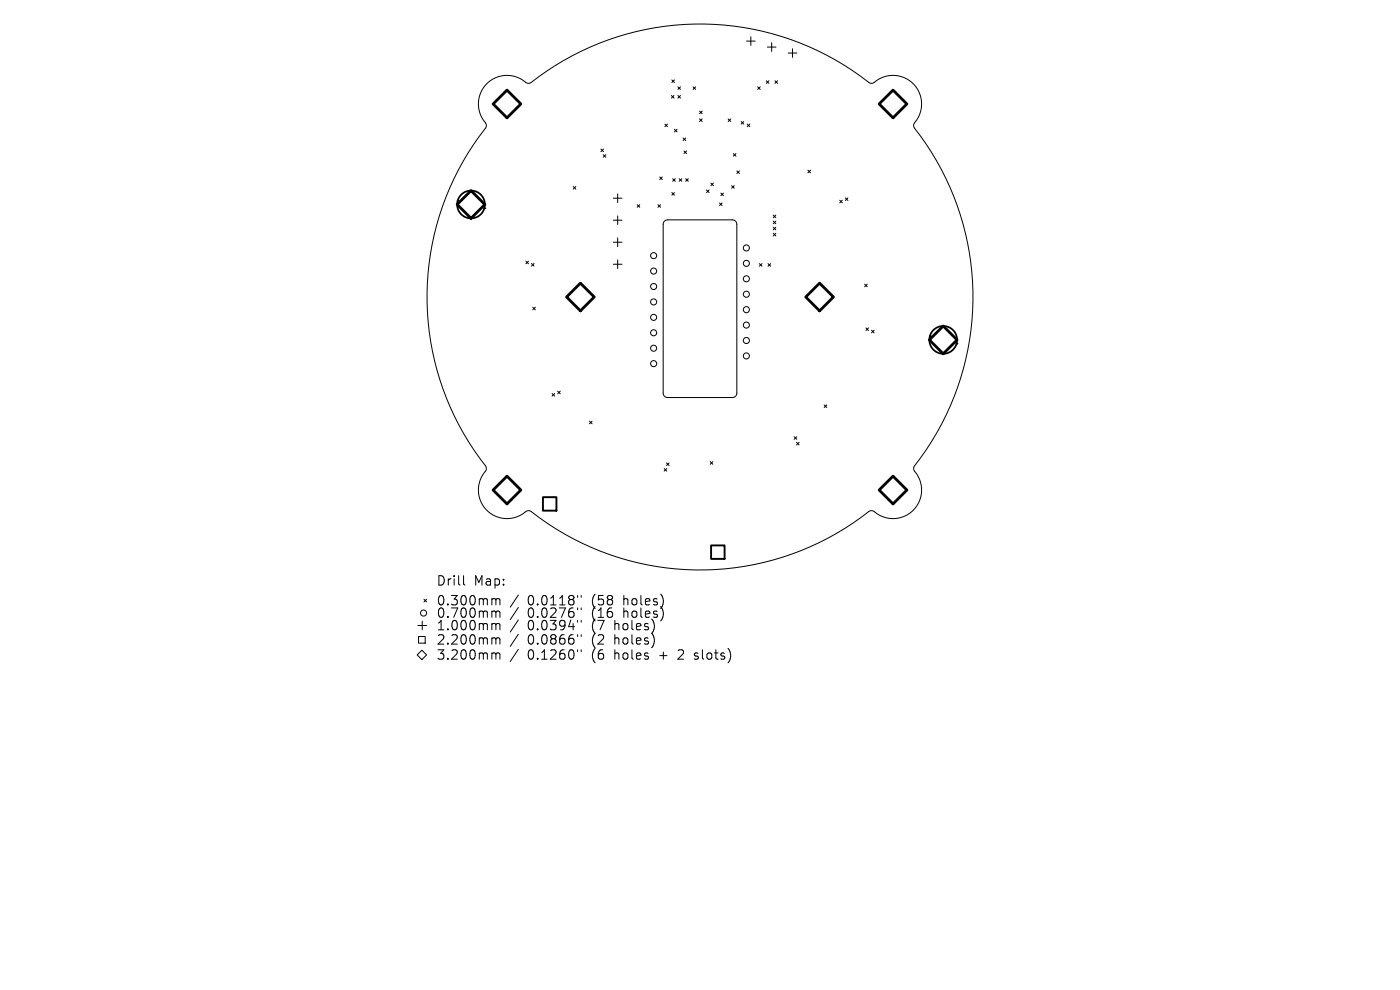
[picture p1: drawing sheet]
<svg xmlns="http://www.w3.org/2000/svg" width="297mm" height="210mm" viewBox="0 0 297 210" stroke-linecap="round" stroke-linejoin="round" font-family="sans-serif">
<defs><g id="words">
<g font-size="2.8">
<text x="92.5" y="124.5">Drill</text>
<text x="100.5" y="124.5">Map:</text>
<text x="92.5" y="128.7">0.300mm</text>
<text x="92.5" y="131.3">0.700mm</text>
<text x="111.9" y="128.7">0.0118&quot;</text>
<text x="111.9" y="131.3">0.0276&quot;</text>
<text x="125.7" y="128.7">(58</text>
<text x="125.7" y="131.3">(16</text>
<text x="132.5" y="128.7">holes)</text>
<text x="132.5" y="131.3">holes)</text>
<text x="92.5" y="134">1.000mm</text>
<text x="92.5" y="137">2.200mm</text>
<text x="111.9" y="134">0.0394&quot;</text>
<text x="111.9" y="137">0.0866&quot;</text>
<text x="125.7" y="134">(7</text>
<text x="125.7" y="137">(2</text>
<text x="130.6" y="134">holes)</text>
<text x="130.6" y="137">holes)</text>
<text x="92.5" y="140.2">3.200mm</text>
<text x="111.9" y="140.2">0.1260&quot;</text>
<text x="125.7" y="140.2">(6</text>
<text x="130.6" y="140.2">holes</text>
<text x="140.4" y="140.2">+</text>
<text x="144.6" y="140.2">2</text>
<text x="148.2" y="140.2">slots)</text>
</g>
</g></defs>
<g fill="none" stroke="#000" stroke-width=".21">
<path d="M103.5 17.6a6.1 6.1 0 0 1 8.2 0h.8a58.1 58.1 0 0 1 72 0l.2 .1a1.49 1.49 0 0 0 1.3-.6 6.1 6.1 0 0 1 8 1 6.1 6.1 0 0 1-.1 8.1v.8a58.1 58.1 0 0 1 0 72l-.1 .2a1.49 1.49 0 0 0 .6 1.3 6.1 6.1 0 0 1-1 8 6.1 6.1 0 0 1-8.1-.1h-.8a58.1 58.1 0 0 1-72 0l-.2-.1a1.49 1.49 0 0 0-1.3 .6 6.1 6.1 0 0 1-8-1 6.1 6.1 0 0 1 .1-8.1v-.8a58.1 58.1 0 0 1 0-72l.1-.2a1.49 1.49 0 0 0-.6-1.3 6.1 6.1 0 0 1 .9-7.9zM142.5 16.9l.6 .6M143.1 16.9l-.6 .6M143.8 18.4l.6 .6M144.4 18.4l-.6 .6M147 18.4l.6 .6M147.6 18.4l-.6 .6M158.4 8.7h1.8M159.3 7.8v1.8M160.7 18.4l.6 .6M161.3 18.4l-.6 .6M162.6 17.1l.5 .6"/>
<path d="M162.8 10h1.8M163.1 17.1l-.5 .6M163.7 9.1v1.8M164.4 17.1l.6 .6M165 17.1l-.6 .6M167.2 11.3h1.8M168.1 10.3v1.9M121.6 39.6l.6 .5M122.2 39.6l-.6 .5M127.5 31.6l.5 .6M128 32.8l.5 .6M128 31.6l-.5 .6"/>
<path d="M128.5 32.8l-.5 .6M140 37.5l.5 .6M140.5 37.5l-.5 .6M141.1 26.3l.5 .6M141.6 26.3l-.5 .6M142.4 20.3l.6 .5M142.7 37.9l.6 .6M143 20.3l-.6 .5M143.1 27.4l.5 .6M143.3 37.9l-.6 .6M143.6 27.4l-.5 .6M143.8 20.3l.6 .5"/>
<path d="M144.1 37.9l.5 .6M144.4 20.3l-.6 .5M144.6 37.9l-.5 .6M144.9 29.3l.6 .5M145.1 32l.6 .6M145.5 29.3l-.6 .5M145.5 37.9l.5 .6M145.7 32l-.6 .6M146 37.9l-.5 .6M148.4 23.6l.6 .5M148.4 25.2l.6 .6M149 23.6l-.6 .5"/>
<path d="M149 25.2l-.6 .6M150.8 38.8l.6 .6M151.4 38.8l-.6 .6M154.5 25.2l.5 .6M155 25.2l-.5 .6M155.2 39.4l.6 .5M155.6 32.6l.5 .5M155.8 39.4l-.6 .5M156.1 32.6l-.5 .5M156.3 36.3l.6 .5M156.9 36.3l-.6 .5M157.2 25.8l.6 .5"/>
<path d="M157.8 25.8l-.6 .5M158.5 26.3l.6 .6M159.1 26.3l-.6 .6M171.4 36.1l.5 .6M171.9 36.1l-.5 .6M111.6 55.4l.5 .6M112.1 55.4l-.5 .6M112.8 55.9l.5 .5M113.3 55.9l-.5 .5M130.1 42h1.9M130.1 46.7h1.9M130.1 51.4h1.9"/>
<path d="M130.1 56.1h1.9M131 41.1v1.9M131 45.8v1.8M131 50.5v1.8M131 55.1v1.9M135.2 43.4l.5 .6M135.7 43.4l-.5 .6M139.6 43.4l.5 .6M140.1 43.4l-.5 .6M141 46.9l.6-.3h13.8l.5 .2 .3 .4 .1 36.2-.1 .5-.4 .3-14.2 .1-.5-.1-.3-.4-.1-36.2zM142.5 40.8l.6 .6M143.1 40.8l-.6 .6"/>
<path d="M149.9 40.3l.5 .5M150.4 40.3l-.5 .5M152.6 43.1l.6 .5M152.9 41l.6 .5M153.2 43.1l-.6 .5M153.5 41l-.6 .5M161.1 55.9l.5 .6M161.6 55.9l-.5 .6M162.9 55.9l.6 .6M163.5 55.9l-.6 .6M164 45.6l.6 .6M164 46.9l.6 .6"/>
<path d="M164 48.2l.6 .6M164 49.5l.6 .5M164.6 45.6l-.6 .6M164.6 46.9l-.6 .6M164.6 48.2l-.6 .6M164.6 49.5l-.6 .5M178.1 42.5l.6 .5M178.7 42.5l-.6 .5M179.3 42l.6 .5M179.9 42l-.6 .5M113 65.2l.6 .5M113.6 65.2l-.6 .5"/>
<path d="M183.4 60.3l.6 .5M183.7 69.6l.6 .5M184 60.3l-.6 .5M184.3 69.6l-.6 .5M184.9 70.1l.5 .5M185.4 70.1l-.5 .5M117.1 83.5l.6 .5M117.7 83.5l-.6 .5M118.3 83l.6 .5M118.9 83l-.6 .5M125.1 89.3l.5 .6M125.6 89.3l-.5 .6"/>
<path d="M140.9 99.4l.6 .5M141.4 98.2l.5 .6M141.5 99.4l-.6 .5M141.9 98.2l-.5 .6M150.7 97.9l.5 .6M151.2 97.9l-.5 .6M168.5 92.6l.5 .6M169 93.8l.5 .6M169 92.6l-.5 .6M169.5 93.8l-.5 .6M174.8 85.9l.6 .5M175.4 85.9l-.6 .5"/>
<path d="M88.5 138.9l1-1 1 1-1 1zM88.7 132.7h1.8M88.8 135h1.4v1.4h-1.4zM89.6 131.8v1.8M89.9 127.1l.6 .6M90.5 127.1l-.6 .6M98.3 122.1v1.7l.3 .3M104.6 127l.5 .1 .1 .2M104.6 129.6h.3l.3 .3M104.6 132.3h.3l.3 .3M104.6 135.3l.5 .1 .1 .2M104.6 138.5h.3l.3 .3"/>
<path d="M105.2 127.3l.3-.3 .5 .1 .1 1.2M105.2 127.3v1M105.2 129.9v1.1M105.2 132.6v1M105.2 135.6v1M105.2 138.8v1M105.2 129.9l.3-.3 .5 .1 .1 1.3M105.2 132.6l.3-.3 .5 .1 .1 1.2M105.2 135.6l.3-.3 .5 .1 .1 1.2M105.2 138.8l.3-.3 .5 .1 .1 1.2M110 126.2l-1.8 2.6M110 128.9l-1.8 2.5"/>
<path d="M110 131.5l-1.8 2.6M110 134.5l-1.8 2.6M110 137.7l-1.8 2.6M122.5 126.3v.4M122.5 129v.3M122.5 131.6v.4M122.5 134.6v.4M122.5 137.8v.4M123.3 126.3v.4M123.3 129v.3M123.3 131.6v.4M123.3 134.6v.4"/>
<path d="M123.3 137.8v.4M147.3 139.7l.2 .1M147.4 138.6v.5"/>
<circle cx="138.7" cy="57.5" r=".64"/>
<circle cx="138.7" cy="54.2" r=".64"/>
<circle cx="158.3" cy="55.9" r=".64"/>
<circle cx="158.3" cy="59.1" r=".64"/>
<circle cx="158.3" cy="52.6" r=".64"/>
<circle cx="138.7" cy="67.3" r=".64"/>
<circle cx="138.7" cy="73.9" r=".64"/>
<circle cx="138.7" cy="60.8" r=".64"/>
<circle cx="138.7" cy="70.6" r=".64"/>
<circle cx="138.7" cy="64" r=".64"/>
<circle cx="138.7" cy="77.1" r=".64"/>
<circle cx="158.3" cy="62.4" r=".64"/>
<circle cx="158.3" cy="72.2" r=".64"/>
<circle cx="158.3" cy="65.7" r=".64"/>
<circle cx="158.3" cy="75.5" r=".64"/>
<circle cx="158.3" cy="69" r=".64"/>
<circle cx="89.9" cy="130" r=".64"/>
</g>
<path d="M115.2 105.5h2.8v2.8h-2.8zM150.9 115.7h2.8v2.9h-2.8z" fill="none" stroke="#000" stroke-width=".4"/>
<path d="M189.4 19.1l3 3-3 2.9-2.9-2.9zM104.6 22.1l3-3 2.9 3-2.9 2.9zM97 43.4l2.9-3 3 3-3 2.9zM123.1 60.1l3 2.9-3 2.9-2.9-2.9zM173.9 60.1l2.9 2.9-2.9 2.9-3-2.9zM197.2 72.1l2.9-2.9 2.9 2.9-2.9 2.9zM104.6 104l3-3 2.9 3-2.9 2.9zM186.5 104l2.9-3 3 3-3 2.9z" fill="none" stroke="#000" stroke-width=".59"/>
<g fill="#000">
<circle cx="97.1" cy="42.6" r=".18"/>
<circle cx="102.7" cy="44.2" r=".18"/>
<circle cx="197.3" cy="71.3" r=".18"/>
<circle cx="202.9" cy="72.9" r=".18"/>
</g>
<g fill="none" stroke="#000" stroke-width=".37">
<circle cx="99.9" cy="43.4" r="2.94"/>
<circle cx="200.1" cy="72.1" r="2.94"/>
</g>
<use href="#words"/>
</svg>
